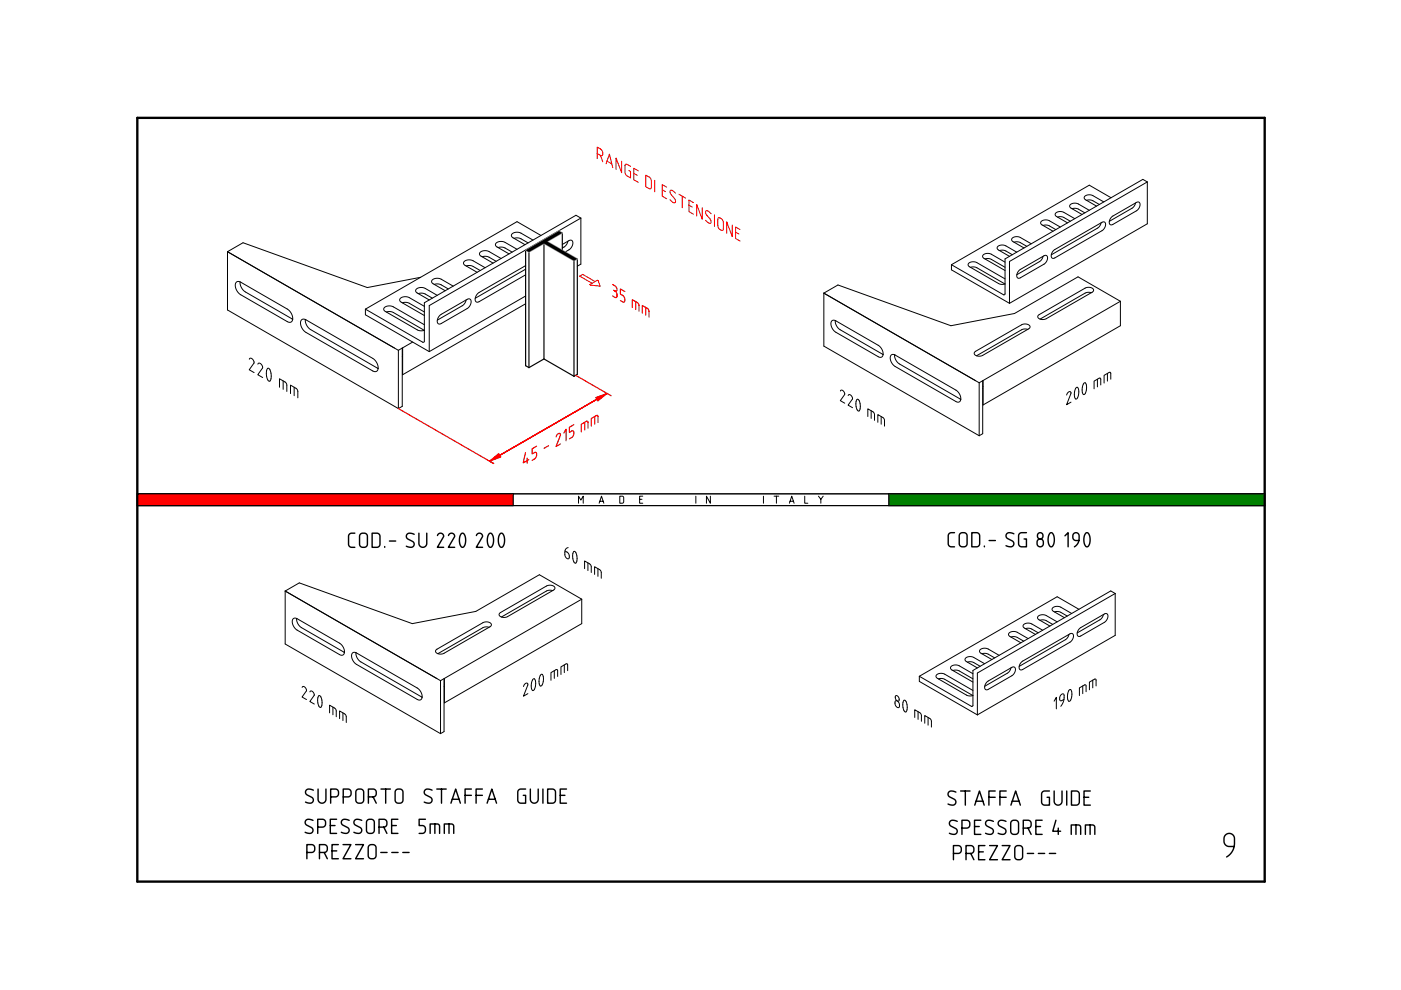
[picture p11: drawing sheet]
<svg xmlns="http://www.w3.org/2000/svg" width="297mm" height="210mm" viewBox="0 0 297 210" stroke-linecap="round" stroke-linejoin="round" font-family="sans-serif">
<g fill="none" stroke="#000" stroke-width=".21">
<path d="M243.3 38.6l-1-.6-29.2 16.9v7.4l-.1 .2-11.3-6.4M243.3 38.6v8.8l-29.3 16.9M243.3 38.6l-29.3 16.8v8.9M48.2 53.4l36.3 20.9M48.2 53.4v12.3l36.3 20.9M48.2 53.4l3.3-1.9 26.4 9.5 11.3-2.2M50.1 59.8l.4-.1 .5 .1 10 5.8 .6 .5 .3 .7 .2 .8-.2 .5-.4 .2-.5-.1-10.1-5.8-.5-.5-.4-.8-.1-.7zM50.9 59.8l.2 1.1 .8 .9 10.2 5.9M98.8 56.4h1.3l1.7 1M102.2 54.4h1.2l1.8 1M102.9 56.8l-2.9-1.6-.9-.1-.7 .4-.1 .4 .2 .3 2.7 1.5M105.6 52.5h1.2l1.8 1"/>
<path d="M106.2 54.8l-2.8-1.6h-.9l-.7 .3-.1 .4 .2 .3 2.6 1.6M109 50.5h1.2l1.8 1M109.6 52.9l-2.8-1.6-.9-.1-.7 .4-.2 .3 .3 .4 2.6 1.5M111.4 56.3l-9.9 5.8-.7 .8v.9l.3 .3 .4-.1 9.9-5.7M111.4 57.1l-10.6 6.1M113 50.9l-2.8-1.6h-1l-.7 .3-.1 .4 .2 .3 2.7 1.6M114.7 49.9l-5.1-2.9-32.1 18.5M119.2 51.8l1.6-.9h.4l.2 .3v.6l-.3 .7-1.2 .9M120.4 51.1l-.4 .9-.8 .6M123.2 46.2l-1.1-.6-32.1 18.6v8.1l-.2 .3-12.3-7.1M123.2 46.2v9.8l-.8 .4M123.2 46.2l-32.2 18.6v9.8"/>
<path d="M201.7 56.1v1.1l12.3 7.1M205.8 56.7l.6-.1 .6 .1 6.1 3.5-.7 .1-.6-.1-6.5-3.9v-.4l.4-.3h1.2l6.2 3.5M208.8 54.9h1.2l3.1 1.8M211.9 53.1h1.1l1.6 .9M213.1 55.6l-3.2-1.8h-1l-.6 .4 .3 .6 4.5 2.6M215 51.4l1.1-.1 1.6 .9M215.6 53.5l-2.6-1.5h-.8l-.7 .3-.1 .3 .2 .3 2.4 1.5M216.1 57.3l5.3-3.1 .4-.1 .2 .3v.8l-.5 .7-5.5 3.1-.3-.2-.1-.4zM218.6 51.7l-2.5-1.5h-.9l-.6 .3-.1 .4 .2 .3 2.4 1.4M221.1 54.4l-.2 .6-.4 .4-4.9 2.8M221.1 47.8h1.2l1.6 .9M223.4 53.1l10.3-6 .4-.1 .2 .2v.9l-.6 .8-10.4 5.9-.3-.2-.1-.4z"/>
<path d="M224.2 46h1.1l1.6 .9M224.8 48.1l-2.6-1.4h-.8l-.7 .3-.1 .3 .2 .3 2.5 1.4M227.3 44.3l1.1-.1 1.6 .9M227.9 46.4l-2.6-1.5h-.9l-.6 .3-.1 .3 .2 .3 2.4 1.5M230.4 42.5h1.1l1.6 .9M230.9 44.6l-2.5-1.5h-.9l-.6 .3-.1 .4 .2 .3 2.4 1.4M233.4 47.3l-.2 .6-.5 .4-9.8 5.7M234 42.8l-2.6-1.4-.8-.1-.6 .4-.1 .3 .2 .3 2.4 1.4M235.6 41.9l-4.7-2.6-29.2 16.8M235.7 46l5.3-3.1 .4-.1 .2 .2v.8l-.5 .8-5.5 3.1-.3-.2-.1-.5zM240.8 43l-.3 .6-.4 .5-4.9 2.8M52.9 76.2l.2-.3 .3 .1 .5 .9-1.1 1.5 1.1 .6"/>
<path d="M54.7 77.2l.2-.2 .3 .1 .5 .8-1 1.5 1 .6M56.8 78.1l.4 .2 .3 .9-.1 1.2-.3 .4-.3-.2-.3-.9v-1zM63.9 67.8l.4-.1 .5 .1 14.3 8.2 .5 .5 .4 .8 .2 .7-.2 .5-.4 .3-.5-.1-14.3-8.3-.6-.6-.4-.7-.1-.8zM64.7 67.7l.3 1.2 .8 .9 14.4 8.3M77.5 65.5v1.2l13.5 7.9M81.9 66.2l.7-.1 .7 .1 6.7 3.8M84.5 74.3v12.3M85.3 73.8v12.4l-.8 .4M85.3 64.2l.7-.1 .6 .1 3.4 1.9M87.5 72.5l-3 1.8M88.7 62.3l1.2-.1 1.8 1M90 68.9l-6.8-3.9-1.1-.1-.7 .5v.3l.3 .3 6.8 4 .7 .1 .8-.1"/>
<path d="M90 64.9l-3.5-1.9h-1.1l-.6 .5v.3l.2 .2 5 2.9M92.1 60.3h1.2l1.7 1M92.7 62.6l-2.8-1.6h-1l-.7 .3-.1 .4 .2 .3 2.7 1.6M93.3 66.9l5.8-3.5h.4l.3 .2v.9l-.6 .8-6.1 3.4-.3-.2-.1-.5 .2-.6zM96.1 60.7l-2.9-1.6-.9-.1-.7 .4-.1 .3 .2 .4 2.7 1.5M98.8 63.6l-.2 .7-.5 .5-5.4 3.1M111.4 64.4l-26 15.1v-5.7M111.4 62.8l-20.4 11.8M174.7 62.2l32.9 19M174.7 62.2v11.2l32.9 19M174.7 62.2l3-1.8 23.9 8.7 13.5-2.6 13.5-7.8 8.9 5.2M176.4 68l.3-.1 .5 .1 9.1 5.3 .5 .5 .3 .6 .1 .7-.1 .4-.3 .3-.6-.1-9.1-5.3-.5-.5-.3-.7-.1-.7z"/>
<path d="M177.1 68l.2 1 .7 .8 9.2 5.4M188.9 75.3l.4-.2 .5 .2 12.9 7.5 .5 .5 .4 .6 .1 .6-.1 .5-.4 .3-.5-.1-13-7.5-.5-.6-.4-.7-.1-.6zM189.7 75.2l.2 1.1 .7 .8 13.1 7.6M206.7 74.6l10-5.8 .9-.1 .8 .4v.3l-.3 .3-9.8 5.7-.7 .1-.7-.1-.3-.4zM217.9 69.8l-.6-.1-.7 .2-9.6 5.5M220.2 66.8l9.9-5.7 1-.2 .7 .5v.3l-.2 .2-9.9 5.7-.6 .2-.7-.2-.4-.4zM231.4 62.1l-.7-.1-.6 .1-9.6 5.6M234.8 79.2v1.6M237.5 63.9v5.2l-29.1 16.8v-5.2M237.5 63.9l-29.9 17.3M59.3 82.1v-1.8l1.4 1 .1 1.7M60 80.8v1.8"/>
<path d="M61.6 83.5v-1.8l1.4 .9 .1 1.7M62.4 82.1v1.8M178.2 82.9l.2-.2 .3 .1 .4 .7-.9 1.4 .9 .6M179.8 83.9l.2-.2h.3l.5 .8-1 1.4 1 .5M181.7 84.7l.4 .1 .3 .9-.1 1-.2 .5-.4-.3-.2-.8v-.9zM184 88.3v-1.6l1.3 .9 .1 1.5M184.7 87.1v1.6M186.1 89.5v-1.6l1.3 .9 .1 1.6M186.8 88.3v1.6M207.6 81.2v11.2M208.4 80.7v11.3l-.8 .4M226.1 83.8l.4-.7h.5l.1 .3-1 2.4 1-.5"/>
<path d="M228.2 82.2l.2-.1 .2 .2 .1 .8-.2 1.1-.4 .4-.2-.3-.1-.7 .1-.8zM229.8 81.3l.2-.2 .2 .2 .2 .9-.2 1-.4 .5-.3-.3-.1-.8 .1-.8zM232.7 80.4v1.6M233.4 81.6v-1.3l-.3-.1-1.1 .6v1.6M235.5 80.4v-1.3l-.2-.2-1.2 .7v1.6M108.8 104.7h79.7v2.5h-79.7zM122.7 106.7v-1.5l.5 .8 .5-.8v1.5M127 106.7l.5-1.5 .5 1.5M127.2 106.3h.7M131.4 105.2h.6l.2 .2v1l-.2 .3h-.6zM135.6 105.9h.5M136.3 105.2h-.7v1.5h.7"/>
<path d="M147.5 105.2v1.5M150.6 105.2v1.5l-.8-1.5v1.5M161.9 105.2v1.5M164.1 105.2h1M164.6 105.2v1.5M167.4 106.7l.5-1.5 .5 1.5M167.5 106.3h.7M170.6 105.2v1.5h.7M173.5 105.2l.5 .7v.8M174.5 105.2l-.5 .7M60.5 125.3l32.9 19M60.5 125.3v11.2l32.9 19"/>
<path d="M60.5 125.3l3-1.7 23.9 8.6 13.5-2.6 13.5-7.7 8.9 5.1M62.2 131.2l.3-.2 .5 .2 9.1 5.2 .5 .5 .3 .7 .1 .6-.1 .5-.4 .2-.5-.1-9.1-5.3-.5-.5-.4-.7v-.7zM62.9 131.1l.2 1 .7 .9 9.2 5.3M74.7 138.4l.4-.1 .5 .1 12.9 7.5 .5 .5 .4 .6 .1 .7-.1 .5-.4 .2-.5-.1-13-7.5-.5-.5-.4-.7-.1-.7zM75.5 138.4l.2 1 .7 .9 13.1 7.5M92.5 137.8l10-5.8 .9-.1 .7 .4 .1 .3-.3 .3-9.8 5.6-.7 .2-.7-.2-.3-.3zM103.7 133l-.7-.1-.6 .2-9.6 5.5M106 130l9.9-5.8 1-.1 .7 .4v.3l-.2 .3-9.9 5.7-.7 .1-.6-.1-.4-.4zM117.2 125.2l-.7-.1-.6 .2-9.6 5.5M123.3 127v5.2l-29.1 16.8v-5.2M123.3 127l-29.9 17.3M208.2 138.6h1.1l1.6 .9"/>
<path d="M211.8 138.9l-2.6-1.4h-.8l-.6 .3-.1 .3 .2 .3 2.4 1.4M214.3 135.1h1.2l1.5 .8M217.4 133.3h1.1l1.6 .9M218 135.4l-2.6-1.4-.9-.1-.6 .3-.1 .4 .2 .3 2.5 1.4M220.5 131.5h1.1l1.6 .9M221.1 133.6l-2.6-1.4-.9-.1-.6 .4-.1 .3 .2 .3 2.4 1.4M223.6 129.7h1.1l1.6 .9M224.1 131.8l-2.5-1.4h-.9l-.6 .3-.1 .3 .2 .3 2.4 1.4M226.6 134.5l-.2 .6-.5 .5-9.8 5.7M227.2 130.1l-2.6-1.5h-.8l-.6 .3-.1 .3 .2 .3 2.4 1.5M228.8 129.2l-4.7-2.7-29.2 16.9M228.9 133.3l5.3-3.1 .4-.1 .2 .2v.8l-.5 .8-5.5 3-.3-.1-.1-.5z"/>
<path d="M233.9 130.3l-.2 .6-.4 .5-4.9 2.8M236.4 125.8l-.9-.5-29.2 16.9v7.4l-.1 .2-11.3-6.4M236.4 125.8v8.9l-29.2 16.9M236.4 125.8l-29.2 16.9v8.9M64.1 145.8l.1-.3 .4 .1 .4 .8-1 1.4 1 .5M65.7 146.7l.2-.2 .3 .1 .4 .7-.9 1.4 .9 .6M67.6 147.5l.4 .2 .3 .9-.1 1-.3 .4-.3-.3-.2-.8v-.8zM69.9 151.1v-1.6l1.3 .9 .1 1.6M70.6 149.9v1.7M72 152.4v-1.7l1.3 .9 .1 1.6M72.7 151.1v1.7M93.4 144.3v11.2"/>
<path d="M94.1 143.9v11.2l-.7 .4M111 145.6l.4-.7h.5v.3l-.9 2.4 .9-.5M113 144l.2-.1 .2 .2 .2 .8-.2 1.1-.4 .4-.3-.3-.1-.7 .1-.8zM114.7 143.1l.2-.1 .2 .1 .1 .9-.2 1-.4 .5-.2-.3-.1-.8 .1-.8zM117.5 142.2v1.6M118.2 143.4v-1.3l-.2-.1-1.2 .6v1.6M119.6 141v1.6M120.4 142.2l-.1-1.3-.2-.2-1.2 .7v1.6M189.9 148.6h.3l.4 .4 .1 .7-.1 .3h-.4l-.3-.4zM189.9 147.5h.3l.3 .3 .1 .6-.1 .2h-.3l-.3-.3zM191.7 148.5l.4 .2 .2 .8v1l-.3 .5-.3-.3-.3-.8v-.9zM193.9 152.1v-1.6l1.4 .9 .1 1.5"/>
<path d="M194.6 150.9v1.6M194.9 143.4v1.1l12.3 7.1M196.1 153.3v-1.6l1.3 .9 .1 1.6M196.8 152.1v1.7M199 143.9l.6-.1 .6 .2 6.1 3.5-.7 .1-.6-.2-6.5-3.9v-.3l.4-.3 1.2-.1 6.2 3.6M202 142.2h1.2l3.1 1.7M205.1 140.4h1.1l1.6 .9M206.3 142.8l-3.2-1.7h-1l-.6 .4 .3 .5 4.5 2.6M208.8 140.7l-2.6-1.4-.9-.1-.6 .4-.1 .3 .2 .3 2.4 1.4M209.3 144.6l5.3-3.1 .4-.1 .2 .2v.8l-.5 .8-5.6 3.1-.3-.2v-.5zM214.3 141.6l-.2 .6-.4 .5-4.9 2.8M216.6 140.4l10.3-6 .4-.1 .2 .2v.8l-.6 .8-10.4 5.9-.4-.1v-.5z"/>
<path d="M223.5 148.7l.5-.8v2.4M225.6 148.3l-.6 .3-.3-.2 .1-.8 .5-.5 .3 .2v.9l-.2 .8-.5 .8M226.7 146.3l.2-.1 .2 .2 .2 .8-.2 1.1-.4 .4-.3-.3-.1-.7 .1-.8zM229.6 145.4v1.7M230.3 146.7v-1.3l-.3-.2-1.1 .6v1.7M231.7 144.2v1.6M232.4 145.4v-1.3l-.2-.1-1.2 .6v1.7"/>
</g>
<g fill="none" stroke="#000" stroke-width=".3">
<path d="M29.1 107.2h79.7M29.1 104.7h79.7M75.2 113h-.6a.67 .67 0 0 0-.7 .7v1.7a.67 .67 0 0 0 .7 .6h.6M76.4 113.2l.8-.2a.67 .67 0 0 1 .7 .7v1.7a.67 .67 0 0 1-.7 .6h-.3a.67 .67 0 0 1-.7-.6v-1.8zM78.9 113h1a.67 .67 0 0 1 .7 .7v1.7a.67 .67 0 0 1-.7 .6h-1zM81.6 115.9v.1M82.6 114.7h1.3M87.8 113.3a1.03 1.03 0 0 0-1.6 .2 .67 .67 0 0 0 .3 .8l1 .5a.67 .67 0 0 1 .3 .8 .67 .67 0 0 1-.8 .4l-.9-.2M88.8 113v2.2a.83 .83 0 0 0 .8 .8 .83 .83 0 0 0 .9-.8v-2.2M92.8 113.5a.65 .65 0 0 1 .7-.4 .65 .65 0 0 1 .5 .7l-1.3 2.2h1.4M95.1 113.5a.65 .65 0 0 1 .8-.4 .65 .65 0 0 1 .5 .7l-1.3 2.2h1.3M97.8 113.1l.3-.1a2.06 2.06 0 0 1 .3 2.9l-.3 .1a2.06 2.06 0 0 1-.3-2.8z"/>
<path d="M101 113.5a.65 .65 0 0 1 .8-.4 .65 .65 0 0 1 .5 .7l-1.3 2.2h1.3M103.7 113.1l.3-.1a2.06 2.06 0 0 1 .3 2.9l-.3 .1a2.06 2.06 0 0 1-.3-2.8zM106.1 113.1l.2-.1a2.06 2.06 0 0 1 .3 2.9l-.3 .1a2.06 2.06 0 0 1-.3-2.8zM188.5 104.7h79.6v2.5h-79.6M202.4 112.9h-.7a.67 .67 0 0 0-.7 .7v1.7a.67 .67 0 0 0 .7 .6h.7M203.6 113.1l.8-.2a.67 .67 0 0 1 .6 .7v1.7a.67 .67 0 0 1-.6 .6h-.4a.67 .67 0 0 1-.6-.6v-1.8zM206 112.9h1a.67 .67 0 0 1 .7 .7v1.7a.67 .67 0 0 1-.7 .6h-1zM208.7 115.8v.1M209.7 114.6h1.3M215 113.2a1.03 1.03 0 0 0-1.7 .2 .67 .67 0 0 0 .4 .8l.9 .5a.67 .67 0 0 1 .3 .8 .67 .67 0 0 1-.8 .4l-.8-.2M217.6 112.9h-1a.67 .67 0 0 0-.6 .7v1.7a.67 .67 0 0 0 .6 .6h1v-1.6h-.5M220.1 114.5a.67 .67 0 0 1 .7-.2 .67 .67 0 0 1 .4 .6v.4a.67 .67 0 0 1-.7 .6 .67 .67 0 0 1-.6-.6z"/>
<path d="M222.6 113l.3-.1a2.06 2.06 0 0 1 .3 2.9l-.3 .1a2.06 2.06 0 0 1-.3-2.8zM225.8 113.6l.7-.7v3M228.8 114.6h-.7a.67 .67 0 0 1-.6-.7v-.3a.67 .67 0 0 1 .6-.7 .67 .67 0 0 1 .7 .7l-.2 1.5-.8 .8M230.2 113l.3-.1a2.06 2.06 0 0 1 .3 2.9l-.3 .1a2.06 2.06 0 0 1-.3-2.8zM66.4 173.9a1.03 1.03 0 0 0-1.7 .2 .67 .67 0 0 0 .4 .9l.9 .4a.67 .67 0 0 1 .3 .9 .67 .67 0 0 1-.8 .4l-.8-.2M66.4 167.5a1.03 1.03 0 0 0-1.6 .2 .67 .67 0 0 0 .3 .9l1 .4a.67 .67 0 0 1 .3 .9 .67 .67 0 0 1-.8 .4l-.8-.2M67.4 175.4h1a.67 .67 0 0 0 .6-.7v-.3a.67 .67 0 0 0-.6-.7h-1v3M67.4 167.3v2.2a.83 .83 0 0 0 .9 .8 .83 .83 0 0 0 .8-.8v-2.2M70 175h1M70.1 169h1a.67 .67 0 0 0 .7-.7v-.3a.67 .67 0 0 0-.7-.7h-1v3M71.4 173.7h-1.4v3h1.4M71.7 179.1h-1.3v3h1.3"/>
<path d="M72.7 179.1h1.7l-1.7 3h1.7M72.8 169h1a.67 .67 0 0 0 .6-.7v-.3a.67 .67 0 0 0-.6-.7h-1v3M74 173.9a1.03 1.03 0 0 0-1.6 .2 .67 .67 0 0 0 .3 .9l1 .4a.67 .67 0 0 1 .3 .9 .67 .67 0 0 1-.8 .4l-.8-.2M75.4 179.1h1.7l-1.7 3h1.7M75.6 167.5l.8-.2a.67 .67 0 0 1 .7 .7v1.6a.67 .67 0 0 1-.7 .7h-.3a.67 .67 0 0 1-.7-.7v-1.7zM76.7 173.9a1.03 1.03 0 0 0-1.6 .2 .67 .67 0 0 0 .3 .9l.9 .4a.67 .67 0 0 1 .4 .9 .67 .67 0 0 1-.8 .4l-.9-.2M77.9 173.9l.8-.2a.67 .67 0 0 1 .7 .7v1.6a.67 .67 0 0 1-.7 .7h-.3a.67 .67 0 0 1-.7-.7v-1.7zM78.1 169h1a.67 .67 0 0 0 .7-.7v-.3a.67 .67 0 0 0-.7-.7h-1v3M78.3 179.3l.8-.2a.67 .67 0 0 1 .6 .6v1.7a.67 .67 0 0 1-.6 .7h-.4a.67 .67 0 0 1-.6-.7v-1.7zM79.1 169l.7 1.3M80.4 175.4h1a.67 .67 0 0 0 .6-.7v-.3a.67 .67 0 0 0-.6-.7h-1v3M80.8 167.3h2"/>
<path d="M81.4 175.4l.6 1.3M81.8 167.3v3M83 175h1M84 167.5l.8-.2a.67 .67 0 0 1 .6 .7v1.6a.67 .67 0 0 1-.6 .7h-.4a.67 .67 0 0 1-.6-.7v-1.7zM84.4 173.7h-1.4v3h1.4M90.2 173.7h-1.3v1.3h.6a.67 .67 0 0 1 .7 .7v.3a.67 .67 0 0 1-.7 .7h-.6M91.2 176.7v-2h1.5l.4 .1 .1 .4v1.5M91.6 167.5a1.03 1.03 0 0 0-1.6 .2 .67 .67 0 0 0 .3 .9l.9 .4a.67 .67 0 0 1 .4 .9 .67 .67 0 0 1-.8 .4l-.9-.2M92.2 174.7v2M92.6 167.3h2M93.6 167.3v3M94.2 176.7v-2h1.5l.4 .1 .1 .4v1.5"/>
<path d="M95.2 174.7v2M95.6 170.3l1-3 1 3M95.9 169.5h1.4M98.6 168.6h1.3M99.9 167.3h-1.3v3M100.9 168.6h1.4M102.3 167.3h-1.4v3M103.3 170.3l1-3 1 3M103.6 169.5h1.4M111.4 167.3h-1a.67 .67 0 0 0-.6 .7v1.6a.67 .67 0 0 0 .6 .7h1v-1.7h-.5M112.4 167.3v2.2a.83 .83 0 0 0 .9 .8 .83 .83 0 0 0 .8-.8v-2.2M115.1 167.3v3"/>
<path d="M116.1 167.3h1a.67 .67 0 0 1 .7 .7v1.6a.67 .67 0 0 1-.7 .7h-1zM118.8 168.6h1M120.1 167.3h-1.3v3h1.3M202.7 167.9a1.03 1.03 0 0 0-1.6 .2 .67 .67 0 0 0 .3 .9l.9 .4a.67 .67 0 0 1 .3 .9 .67 .67 0 0 1-.8 .4l-.8-.2M203 174.1a1.03 1.03 0 0 0-1.7 .2 .67 .67 0 0 0 .4 .9l.9 .4a.67 .67 0 0 1 .3 .9 .67 .67 0 0 1-.8 .4l-.8-.2M203.7 167.7h2M204 175.6h1a.67 .67 0 0 0 .6-.7v-.3a.67 .67 0 0 0-.6-.7h-1v3M204.7 167.7v3M206.6 175.2h1M206.7 170.7l1-3 1 3M206.9 169.9h1.5M208 173.9h-1.4v3h1.4"/>
<path d="M208.8 179.3h-1.3v3h1.3M209.7 169h1.3M209.8 179.3h1.7l-1.7 3h1.7M210.6 174.1a1.03 1.03 0 0 0-1.6 .2 .67 .67 0 0 0 .3 .9l1 .4a.67 .67 0 0 1 .3 .9 .67 .67 0 0 1-.8 .4l-.8-.2M211 167.7h-1.3v3M212 169h1.3M212.5 179.3h1.6l-1.6 3h1.6M213.3 174.1a1.03 1.03 0 0 0-1.6 .2 .67 .67 0 0 0 .3 .9l.9 .4a.67 .67 0 0 1 .3 .9 .67 .67 0 0 1-.7 .4l-.9-.2M213.3 167.7h-1.3v3M214.3 170.7l1-3 1 3M214.5 174.1l.8-.2a.67 .67 0 0 1 .7 .7v1.6a.67 .67 0 0 1-.7 .7h-.3a.67 .67 0 0 1-.7-.7v-1.7zM214.6 169.9h1.5"/>
<path d="M215.3 179.5l.8-.2a.67 .67 0 0 1 .7 .6v1.7a.67 .67 0 0 1-.7 .7h-.3a.67 .67 0 0 1-.7-.7l.1-1.7zM217 175.6h1a.67 .67 0 0 0 .6-.7v-.3a.67 .67 0 0 0-.6-.7h-1v3M218 175.6l.6 1.3M219.6 175.2h1M221 173.9h-1.4v3h1.4M222.5 167.7h-1a.67 .67 0 0 0-.7 .7v1.6a.67 .67 0 0 0 .7 .7h1v-1.7h-.5M223.5 167.7v2.2a.83 .83 0 0 0 .8 .8 .83 .83 0 0 0 .9-.8v-2.2M223.9 173.9l-.7 2.3h1.7M224.4 175.6v1.3M226.2 167.7v3M227.1 176.9v-2h1.6l.3 .2 .1 .3v1.5M227.2 167.7h1a.67 .67 0 0 1 .6 .7v1.6a.67 .67 0 0 1-.6 .7h-1z"/>
<path d="M228.1 174.9v2M229.8 169h1M230.1 176.9v-2h1.6l.3 .2 .1 .3v1.5M231.1 174.9v2M231.2 167.7h-1.4v3h1.4M261.7 179.5h-1.1a1.11 1.11 0 0 1-1.1-1.1v-.6a1.11 1.11 0 0 1 1.1-1.1 1.11 1.11 0 0 1 1.1 1.1v1a3.3 3.3 0 0 1-1.6 2.9M65.1 180.7h1a.67 .67 0 0 0 .6-.6v-.4a.67 .67 0 0 0-.6-.6h-1v3M67.7 180.7h1a.67 .67 0 0 0 .7-.6v-.4a.67 .67 0 0 0-.7-.6h-1v3M68.7 180.7l.7 1.4M70.4 180.4h1M80.7 180.7h1.4M83.1 180.7h1.3"/>
<path d="M85.4 180.7h1.3M202.1 180.9h1a.67 .67 0 0 0 .7-.6v-.4a.67 .67 0 0 0-.7-.6h-1v3M204.8 180.9h1a.67 .67 0 0 0 .7-.6v-.4a.67 .67 0 0 0-.7-.6h-1v3M205.8 180.9l.7 1.4M207.5 180.6h1M217.8 180.9h1.4M220.2 180.9h1.3M222.5 180.9h1.3"/>
<circle cx="220.6" cy="113.6" r=".64"/>
</g>
<path d="M29.1 25h239M29.1 186.9h239" fill="none" stroke="#000" stroke-width=".5"/>
<path d="M188.5 104.7h79.6v2.5h-79.6z" fill-rule="evenodd" fill="#008000"/>
<path d="M29.1 104.7v2.5" fill="none" stroke="#000" stroke-width=".3"/>
<path d="M29.1 104.7h79.7v2.5h-79.7z" fill-rule="evenodd" fill="#f00"/>
<path d="M29.1 25v161.9M268.1 25v161.9" fill="none" stroke="#000" stroke-width=".5"/>
<path d="M29.1 107.2h239M29.1 104.7h239M108.8 104.7v2.5M188.5 104.7v2.5" fill="none" stroke="#000" stroke-width=".21"/>
<g fill="none" stroke="#f00" stroke-width=".21">
<path d="M126.6 32.5l.7 .5M127.3 33h.3l.2-.1-.1-.8-.3-.4-.8-.5v2.4M127.3 33l.5 1.3M128.5 34.7l.7-2 .7 2.8M128.7 34.2l1 .5M131.8 34.2v2.4l-1.2-3.1v2.4M133.7 35.3l-.9-.5-.3 .2 .1 1.8 .3 .4 .8 .5v-1.3l-.4-.2M134.4 36.8l.7 .4M135.3 36.2l-.9-.5v2.4l.9 .6M136.9 37.1l.8 .5 .4 .5v1.7l-.2 .2-1-.4zM138.8 38.2v2.5M141.3 39.7l-.9-.6v2.5l.9 .5"/>
<path d="M140.4 40.2l.7 .4M143.2 41l-.7-.6h-.4v.6l1 1.2 .1 .7-.4 .1-.7-.6M143.9 41.2l1.5 .8M144.6 41.6v2.4M146.1 43.5l.7 .4M147 43l-.9-.6v2.5l.9 .5M148.9 44v2.5l-1.2-3.1v2.4M150.8 45.3l-.7-.6h-.4v.6l.9 1.3 .1 .6-.4 .1-.7-.6M151.5 45.5v2.5M152.3 46.2h.2l.4 .2 .4 .5 .1 1.7-.2 .3-.6-.3-.4-.5zM155.3 47.7v2.5l-1.2-3.2v2.5M156 49.2l.7 .4"/>
<path d="M156.9 48.7l-.9-.6v2.5l.9 .5"/>
</g>
<path d="M122 79.6l7.6 4.3M129.9 60.3l.6 .4 .3 .4v.5l-.4 .1M130.1 61.5l.3 .2M130.4 61.7l.4 .5v.8l-.3 .1-.6-.3M132.5 61.8l-1-.5v1.1l.7 .4 .3 .6v.5l-.2 .1-.8-.3M134.1 65.2v-1.7l1.3 .9 .1 1.6M134.8 64v1.6M136.2 66.4v-1.6l1.3 .8 .1 1.6M136.9 65.2v1.6M84.5 86.6l20.2 11.7-.9-.5" fill="none" stroke="#f00" stroke-width=".25"/>
<path d="M111.4 53.1v24.4l.7 .4M112.1 53.5v24.4M115.3 51.6h.1M115.3 51.6v24.5M116 51.2h.1M119.2 49.4v3.7M121.7 55.3v24.5M122.4 54.9v24.5l-.7 .4M115.3 76.1l-3.2 1.8M115.3 76.1l6.4 3.7" fill="none" stroke="#000" stroke-width=".25"/>
<path d="M111.4 53.1l7.1-4.1 .7 .4-3.2 1.8 6.4 3.7-.7 .4-6.4-3.7-3.2 1.9z" fill="none" stroke="#a0a0a4" stroke-width=".25"/>
<path d="M111.4 53.1l7.1-4.1 .7 .4-3.2 1.8 6.4 3.7-.7 .4-6.4-3.7-3.2 1.9z" fill-rule="evenodd" fill="#000"/>
<path d="M103.8 97.8l2-1.6 .4 .7z" fill="#f00"/>
<path d="M103.8 97.8l2-1.6 .4 .7z" fill="#f00" stroke="#f00" stroke-width=".25"/>
<path d="M106 96.5l22.7-13.1-24.9 14.4" fill="none" stroke="#f00" stroke-width=".25"/>
<path d="M126.3 84.3l2.4-.9-2 1.6z" fill="#f00"/>
<path d="M126.3 84.3l2.4-.9-2 1.6z" fill="#f00" stroke="#f00" stroke-width=".25"/>
<path d="M111.4 96l-.5 2.1 1.2-.6M111.8 97.1v1.1M113.8 94.6l-1 .5v1.1l.7-.3 .3 .3-.2 .9-.8 .5M116.3 94.5l-.9 .5M117.9 92.6l.4-.6h.5v.3l-.9 2.4 .9-.6M119.5 91.8l.5-.8v2.4M121.7 90l-1 .6v1.1l.7-.4 .3 .4-.2 .8-.8 .5M124 89.5v1.7M124.7 90.8v-1.3l-.3-.2-1.1 .6v1.7M126.1 88.3v1.6M126.8 89.5v-1.3l-.2-.1-1.2 .6v1.7M128.7 83.4l-22.7 13.1" fill="none" stroke="#f00" stroke-width=".25"/>
<path d="M120.5 116.1l-.6 .4-.1 1.1 .3 .7 .4 .2 .2-.3-.1-.7-.8-.7M121.7 116.9l.4 .2 .2 .9v1l-.3 .4-.3-.2-.3-.9v-.8zM124.7 119.3v1.7M123.9 120.6v-1.7l1.4 .9 .1 1.6M126.1 121.8v-1.6l1.3 .8 .1 1.6M126.8 120.6v1.6" fill="none" stroke="#000" stroke-width=".21"/>
<path d="M126.2 59.7l-2.7-1.5-.6 .3 2.6 1.6M125.1 60.3l1.5-.9 .3 .1 .3 1.2z" fill="none" stroke="#f00" stroke-width=".21"/>
</svg>
